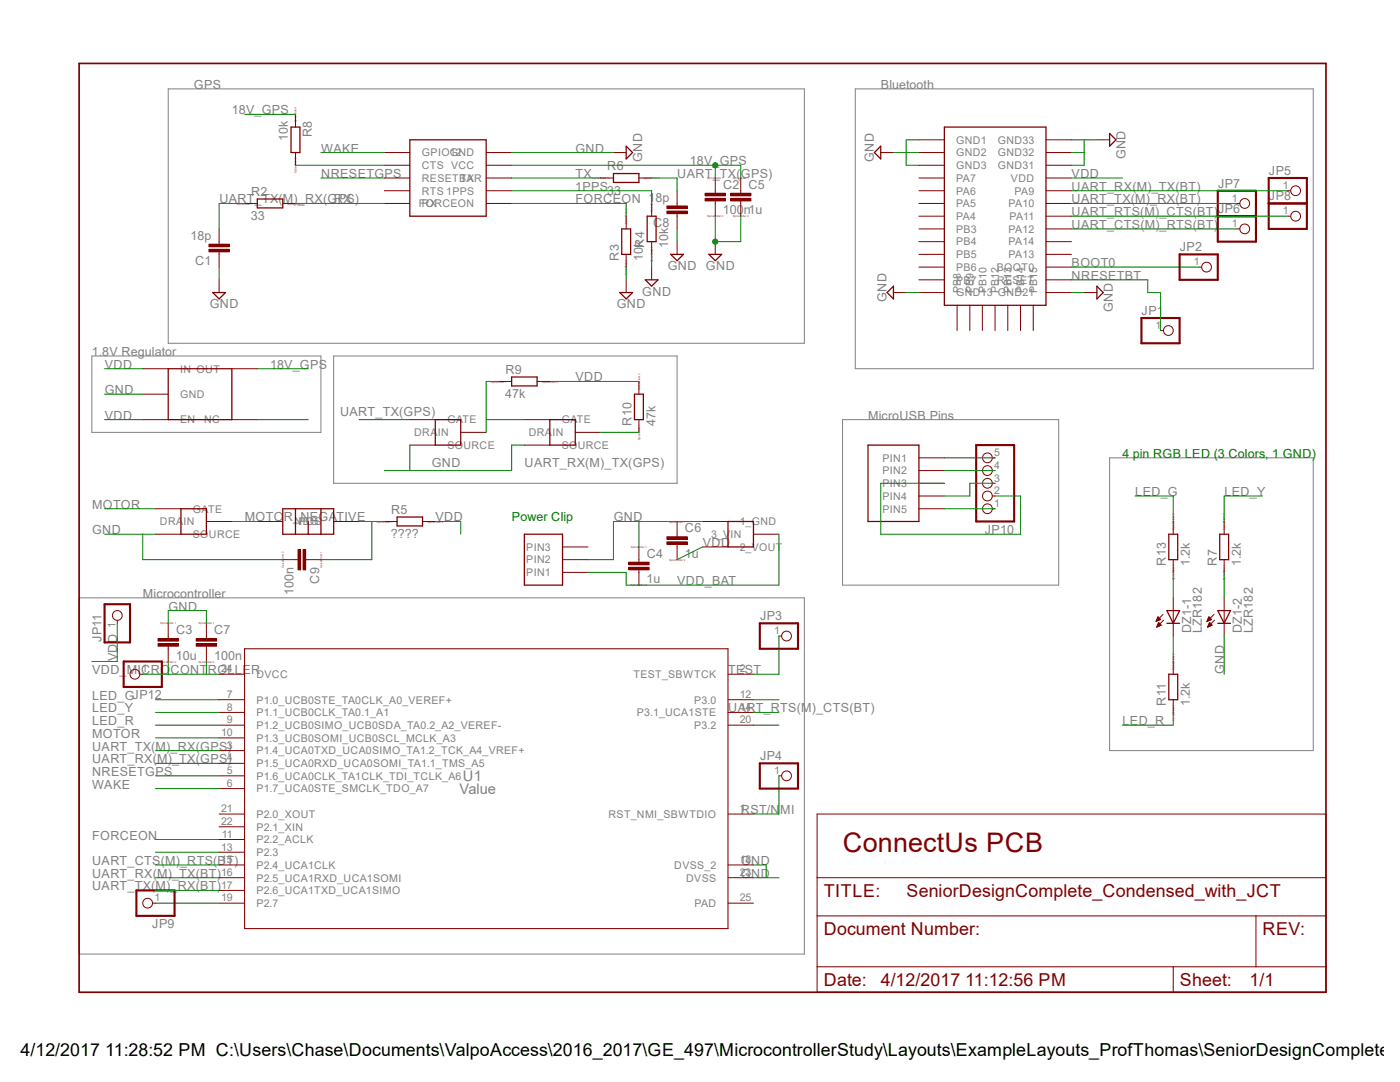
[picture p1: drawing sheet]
<svg xmlns="http://www.w3.org/2000/svg" width="279mm" height="216mm" viewBox="0 0 279 216" stroke-linecap="round" stroke-linejoin="round" font-family="sans-serif">
<defs><g id="words">
<text font-size="5.4" fill="#800000" x="168.2" y="170.1">ConnectUs PCB</text>
<g font-size="3.6" fill="#800000">
<text x="164.4" y="178.9">TITLE:</text>
<text x="180.9" y="178.9">SeniorDesignComplete_Condensed_with_JCT</text>
<text x="164.4" y="186.6">Document Number:</text>
<text x="252" y="186.6">REV:</text>
<text x="164.4" y="196.7">Date:</text>
<text x="175.8" y="196.7">4/12/2017 11:12:56 PM</text>
<text x="235.5" y="196.7">Sheet:</text>
<text x="249.4" y="196.7">1/1</text>
</g>
<text font-size="3.6" x="4.1" y="210.8">4/12/2017 11:28:52 PM C:\Users\Chase\Documents\ValpoAccess\2016_2017\GE_497\MicrocontrollerStudy\Layouts\ExampleLayouts_ProfThomas\SeniorDesignComplete_C</text>
<g font-size="2.9" fill="#808080">
<text x="92.4" y="155.9">U1</text>
<text x="91.7" y="158.4">Value</text>
</g>
<g font-size="2.5" fill="#808080">
<text x="38.7" y="17.7">GPS</text>
<text x="175.8" y="17.7">Bluetooth</text>
<text x="46.3" y="22.8">18V_GPS</text>
<text x="57.4" y="28.2" transform="rotate(-90 57.4 28.2)">10k</text>
<text x="62.2" y="27.3" transform="rotate(-90 62.2 27.3)">R8</text>
<text x="64.1" y="30.4">WAKE</text>
<text x="64.1" y="35.5">NRESETGPS</text>
<text x="114.9" y="30.4">GND</text>
<text x="114.9" y="35.5">TX</text>
<text x="121.2" y="34">R6</text>
<text x="128.1" y="32.3" transform="rotate(-90 128.1 32.3)">GND</text>
<text x="135.2" y="35.5">UART_TX(GPS)</text>
<text x="137.7" y="33">18V_GPS</text>
<text x="174.4" y="32.3" transform="rotate(-90 174.4 32.3)">GND</text>
<text x="213.9" y="35.5">VDD</text>
<text x="224.6" y="31.8" transform="rotate(-90 224.6 31.8)">GND</text>
<text x="253.2" y="34.9">JP5</text>
<text x="43.8" y="40.6">UART_TX(M)_RX(GPS)</text>
<text x="50.1" y="39.1">R2</text>
<text x="66.6" y="40.6">RX</text>
<text x="114.8" y="38.1">1PPS</text>
<text x="114.9" y="40.6">FORCEON 18p</text>
<text x="121.2" y="38.8">33</text>
<text x="144.3" y="37.7">C2</text>
<text x="149.4" y="37.7">C5</text>
<text x="213.9" y="38.1">UART_RX(M)_TX(BT)</text>
<text x="213.9" y="40.6">UART_TX(M)_RX(BT)</text>
<text x="243.1" y="37.4">JP7</text>
<text x="253.2" y="40">JP8</text>
<text x="38" y="47.8">18p</text>
<text x="50.1" y="43.9">33</text>
<text x="130.3" y="45.3">C8</text>
<text x="144.3" y="42.8">100n1u</text>
<text x="213.9" y="43.1">UART_RTS(M)_CTS(BT)</text>
<text x="213.9" y="45.7">UART_CTS(M)_RTS(BT)</text>
<text x="243.1" y="42.5">JP6</text>
<text x="38.9" y="52.9">C1</text>
<text x="123.5" y="52" transform="rotate(-90 123.5 52)">R3</text>
<text x="128.3" y="52" transform="rotate(-90 128.3 52)">10k</text>
<text x="128.6" y="49.4" transform="rotate(-90 128.6 49.4)">R4</text>
<text x="133.3" y="53.9">GND</text>
<text x="133.4" y="49.5" transform="rotate(-90 133.4 49.5)">10k</text>
<text x="140.9" y="53.9">GND</text>
<text x="213.9" y="53.3">BOOT0</text>
<text x="235.5" y="50.1">JP2</text>
<text x="128.2" y="59">GND</text>
<text x="213.9" y="55.8">NRESETBT</text>
<text x="41.9" y="61.6">GND</text>
<text x="123.1" y="61.6">GND</text>
<text x="176.9" y="60.2" transform="rotate(-90 176.9 60.2)">GND</text>
<text x="222.1" y="62.3" transform="rotate(-90 222.1 62.3)">GND</text>
<text x="227.8" y="62.8">JP1</text>
<text x="18.3" y="71">1.8V Regulator</text>
<text x="20.9" y="73.6">VDD</text>
<text x="53.9" y="73.6">18V_GPS</text>
<text x="100.9" y="74.6">R9</text>
<text x="114.9" y="76.1">VDD</text>
<text x="20.9" y="83.7">VDD</text>
<text x="20.9" y="78.7">GND</text>
<text x="67.9" y="83">UART_TX(GPS)</text>
<text x="100.8" y="79.4">47k</text>
<text x="173.3" y="83.7">MicroUSB Pins</text>
<text x="126" y="85" transform="rotate(-90 126 85)">R10</text>
<text x="130.8" y="85" transform="rotate(-90 130.8 85)">47k</text>
<text x="86.1" y="93.1">GND</text>
<text x="104.7" y="93.1">UART_RX(M)_TX(GPS)</text>
<text x="18.4" y="101.5">MOTOR</text>
<text x="226.6" y="99">LED_G</text>
<text x="244.4" y="99">LED_Y</text>
<text x="18.4" y="106.6">GND</text>
<text x="48.9" y="104.1">MOTOR_NEGATIVE</text>
<text x="78" y="107.4">????</text>
<text x="78.1" y="102.6">R5</text>
<text x="86.9" y="104.1">VDD</text>
<text x="122.5" y="104.1">GND</text>
<text x="136.7" y="106.2">C6</text>
<text x="196.6" y="106.5">JP10</text>
<text x="129.1" y="111.3">C4</text>
<text x="136.7" y="111.3">1u</text>
<text x="140.3" y="109.1">VDD</text>
<text x="232.7" y="112.9" transform="rotate(-90 232.7 112.9)">R13</text>
<text x="237.5" y="112.9" transform="rotate(-90 237.5 112.9)">1.2k</text>
<text x="242.8" y="112.9" transform="rotate(-90 242.8 112.9)">R7</text>
<text x="247.6" y="112.9" transform="rotate(-90 247.6 112.9)">1.2k</text>
<text x="28.5" y="119.3">Microcontroller</text>
<text x="58.6" y="118.8" transform="rotate(-90 58.6 118.8)">100n</text>
<text x="63.7" y="116.5" transform="rotate(-90 63.7 116.5)">C9</text>
<text x="129" y="116.4">1u</text>
<text x="135.2" y="116.8">VDD_BAT</text>
<text x="33.6" y="121.8">GND</text>
<text x="151.7" y="123.7">JP3</text>
<text x="20.2" y="128.1" transform="rotate(-90 20.2 128.1)">JP11</text>
<text x="23.4" y="132" transform="rotate(-90 23.4 132)">VDD</text>
<text x="35.1" y="131.6">10u</text>
<text x="35.1" y="126.5">C3</text>
<text x="42.7" y="131.6">100n</text>
<text x="42.8" y="126.5">C7</text>
<text x="237.7" y="126.4" transform="rotate(-90 237.7 126.4)">DZ1-1</text>
<text x="239.9" y="126.4" transform="rotate(-90 239.9 126.4)">LZR182</text>
<text x="247.9" y="126.4" transform="rotate(-90 247.9 126.4)">DZ1-2</text>
<text x="250" y="126.4" transform="rotate(-90 250 126.4)">LZR182</text>
<text x="18.4" y="134.5">VDD_MICROCONTROLLER</text>
<text x="145.3" y="134.5">TEST</text>
<text x="244.3" y="134.5" transform="rotate(-90 244.3 134.5)">GND</text>
<text x="18.4" y="142.2">LED_Y</text>
<text x="18.4" y="139.6">LED_GJP12</text>
<text x="145.3" y="142.2">UART_RTS(M)_CTS(BT)</text>
<text x="232.7" y="140.8" transform="rotate(-90 232.7 140.8)">R11</text>
<text x="237.5" y="140.9" transform="rotate(-90 237.5 140.9)">1.2k</text>
<text x="18.4" y="149.8">UART_TX(M)_RX(GPS)</text>
<text x="18.4" y="144.7">LED_R</text>
<text x="18.4" y="147.2">MOTOR</text>
<text x="224" y="144.7">LED_R</text>
<text x="18.4" y="154.9">NRESETGPS</text>
<text x="18.4" y="152.3">UART_RX(M)_TX(GPS)</text>
<text x="151.7" y="151.7">JP4</text>
<text x="18.4" y="157.4">WAKE</text>
<text x="18.4" y="167.5">FORCEON</text>
<text x="147.9" y="162.4">RST/NMI</text>
<text x="18.4" y="172.6">UART_CTS(M)_RTS(BT)</text>
<text x="147.9" y="172.6">GND</text>
<text x="18.4" y="175.1">UART_RX(M)_TX(BT)</text>
<text x="18.4" y="177.7">UART_TX(M)_RX(BT)</text>
<text x="147.9" y="175.1">GND</text>
<text x="30.4" y="185.2">JP9</text>
</g>
<g font-size="2.5" fill="#008000">
<text x="224" y="91.4">4 pin RGB LED (3 Colors, 1 GND)</text>
<text x="102.2" y="104.1">Power Clip</text>
</g>
<g font-size="2.1" fill="#808080">
<text x="190.8" y="28.7">GND1</text>
<text x="199.1" y="28.7">GND33</text>
<text x="84.2" y="31.2">GPIO12</text>
<text x="84.2" y="33.7">CTS VCC</text>
<text x="89.8" y="31.2">GND</text>
<text x="190.8" y="31.2">GND2</text>
<text x="190.8" y="33.7">GND3</text>
<text x="199.1" y="33.7">GND31</text>
<text x="199.1" y="31.2">GND32</text>
<text x="83.6" y="41.4">FORCEON</text>
<text x="84.2" y="36.3">RESETBAR</text>
<text x="84.2" y="38.8">RTS 1PPS</text>
<text x="84.2" y="41.4">RX</text>
<text x="91.9" y="36.3">TX</text>
<text x="190.8" y="36.3">PA7</text>
<text x="190.8" y="38.8">PA6</text>
<text x="190.8" y="41.4">PA5</text>
<text x="201.3" y="41.4">PA10</text>
<text x="201.8" y="36.3">VDD</text>
<text x="202.5" y="38.8">PA9</text>
<text x="245.9" y="40.2">1</text>
<text x="256" y="37.7">1</text>
<text x="190.8" y="43.9">PA4</text>
<text x="190.8" y="46.4">PB3</text>
<text x="201.3" y="46.4">PA12</text>
<text x="201.5" y="43.9">PA11</text>
<text x="245.9" y="45.3">1</text>
<text x="256" y="42.8">1</text>
<text x="190.8" y="49">PB4</text>
<text x="190.8" y="51.5">PB5</text>
<text x="201.3" y="51.5">PA13</text>
<text x="201.3" y="49">PA14</text>
<text x="238.3" y="52.9">1</text>
<text x="190.8" y="54.1">PB6</text>
<text x="190.8" y="56.6">PB7</text>
<text x="190.8" y="59.1">GND13 GND21</text>
<text x="191.8" y="58.5" transform="rotate(-90 191.8 58.5)">PB8</text>
<text x="194.3" y="58.5" transform="rotate(-90 194.3 58.5)">PB9</text>
<text x="196.8" y="58.5" transform="rotate(-90 196.8 58.5)">PB10</text>
<text x="198.9" y="54.1">BOOT0</text>
<text x="199" y="56.6">RESET</text>
<text x="199.3" y="58.5" transform="rotate(-90 199.3 58.5)">PB12</text>
<text x="201.9" y="58.5" transform="rotate(-90 201.9 58.5)">PB13</text>
<text x="204.4" y="58.5" transform="rotate(-90 204.4 58.5)">PB14</text>
<text x="207" y="58.5" transform="rotate(-90 207 58.5)">PB15</text>
<text x="230.6" y="65.6">1</text>
<text x="35.9" y="74.3">IN OUT</text>
<text x="35.9" y="79.4">GND</text>
<text x="35.9" y="84.5">EN</text>
<text x="40.8" y="84.5">NC</text>
<text x="82.7" y="87">DRAIN</text>
<text x="89.3" y="84.5">GATE</text>
<text x="89.3" y="89.6">SOURCE</text>
<text x="105.5" y="87">DRAIN</text>
<text x="112.1" y="84.5">GATE</text>
<text x="112.1" y="89.6">SOURCE</text>
<text x="176.1" y="94.7">PIN2</text>
<text x="176.1" y="92.1">PIN1</text>
<text x="198.4" y="93.6">4</text>
<text x="198.4" y="91">5</text>
<text x="176.1" y="99.7">PIN4</text>
<text x="176.1" y="97.2">PIN3</text>
<text x="198.4" y="101.2">1</text>
<text x="198.4" y="98.6">2</text>
<text x="198.4" y="96.1">3</text>
<text x="31.9" y="104.8">DRAIN</text>
<text x="38.5" y="102.3">GATE</text>
<text x="38.5" y="107.4">SOURCE</text>
<text x="58.8" y="104.8">NEG</text>
<text x="59.6" y="104.8">POS</text>
<text x="141.9" y="107.4">3_VIN</text>
<text x="147.6" y="104.8">1_GND</text>
<text x="176.1" y="102.3">PIN5</text>
<text x="105" y="112.4">PIN2</text>
<text x="105" y="109.9">PIN3</text>
<text x="147.6" y="109.9">2_VOUT</text>
<text x="105" y="115">PIN1</text>
<text x="23.1" y="125.3" transform="rotate(-90 23.1 125.3)">1</text>
<text x="154.5" y="126.5">1</text>
<text x="28.3" y="134.2">1</text>
<text x="44.1" y="134.2">24</text>
<text x="51.2" y="135.3">DVCC</text>
<text x="126.4" y="135.3">TEST_SBWTCK</text>
<text x="147.6" y="134.2">2</text>
<text x="45.3" y="139.2">7</text>
<text x="45.3" y="141.8">8</text>
<text x="51.2" y="140.4">P1.0_UCB0STE_TA0CLK_A0_VEREF+</text>
<text x="51.2" y="142.9">P1.1_UCB0CLK_TA0.1_A1</text>
<text x="127.1" y="142.9">P3.1_UCA1STE</text>
<text x="138.6" y="140.4">P3.0</text>
<text x="147.6" y="139.2">12</text>
<text x="147.6" y="141.8">14</text>
<text x="44.1" y="146.9">10</text>
<text x="45.3" y="149.4">3</text>
<text x="45.3" y="144.3">9</text>
<text x="51.2" y="145.5">P1.2_UCB0SIMO_UCB0SDA_TA0.2_A2_VEREF-</text>
<text x="51.2" y="148">P1.3_UCB0SOMI_UCB0SCL_MCLK_A3</text>
<text x="138.6" y="145.5">P3.2</text>
<text x="147.6" y="144.3">20</text>
<text x="45.3" y="151.9">4</text>
<text x="45.3" y="154.5">5</text>
<text x="51.2" y="150.5">P1.4_UCA0TXD_UCA0SIMO_TA1.2_TCK_A4_VREF+</text>
<text x="51.2" y="153.1">P1.5_UCA0RXD_UCA0SOMI_TA1.1_TMS_A5</text>
<text x="51.2" y="155.6">P1.6_UCA0CLK_TA1CLK_TDI_TCLK_A6</text>
<text x="154.5" y="154.5">1</text>
<text x="45.3" y="157">6</text>
<text x="51.2" y="158.1">P1.7_UCA0STE_SMCLK_TDO_A7</text>
<text x="44.1" y="162.1">21</text>
<text x="44.1" y="164.6">22</text>
<text x="44.3" y="167.2">11</text>
<text x="51.2" y="163.2">P2.0_XOUT</text>
<text x="51.2" y="165.7">P2.1_XIN</text>
<text x="121.5" y="163.2">RST_NMI_SBWTDIO</text>
<text x="147.6" y="162.1">1</text>
<text x="44.1" y="169.7">13</text>
<text x="44.1" y="172.3">15</text>
<text x="51.2" y="168.3">P2.2_ACLK</text>
<text x="51.2" y="170.8">P2.3</text>
<text x="51.2" y="173.4">P2.4_UCA1CLK</text>
<text x="134.6" y="173.4">DVSS_2</text>
<text x="147.6" y="172.3">18</text>
<text x="30.8" y="179.9">1</text>
<text x="44.1" y="174.8">16</text>
<text x="44.1" y="177.3">17</text>
<text x="44.1" y="179.9">19</text>
<text x="51.2" y="175.9">P2.5_UCA1RXD_UCA1SOMI</text>
<text x="51.2" y="178.4">P2.6_UCA1TXD_UCA1SIMO</text>
<text x="136.9" y="175.9">DVSS</text>
<text x="147.6" y="174.8">23</text>
<text x="147.6" y="179.9">25</text>
<text x="51.2" y="181">P2.7</text>
<text x="138.6" y="181">PAD</text>
</g>
<g font-size=".6" fill="#800080">
<text x="59.2" y="24.4" transform="rotate(-90 59.2 24.4)">SpiceOrder 1</text>
<text x="59.2" y="34.6" transform="rotate(-90 59.2 34.6)">SpiceOrder 2</text>
<text x="118.3" y="35.7">SpiceOrder 1</text>
<text x="128.4" y="35.7">SpiceOrder 2</text>
<text x="141.1" y="35.7">SpiceOrder 1</text>
<text x="146.2" y="35.7">SpiceOrder 1</text>
<text x="47.2" y="40.8">SpiceOrder 1</text>
<text x="57.4" y="40.8">SpiceOrder 2</text>
<text x="125.2" y="44.7" transform="rotate(-90 125.2 44.7)">SpiceOrder 2</text>
<text x="130.3" y="42.2" transform="rotate(-90 130.3 42.2)">SpiceOrder 2</text>
<text x="141.1" y="43.4">SpiceOrder 2</text>
<text x="146.2" y="43.4">SpiceOrder 2</text>
<text x="130.3" y="52.4" transform="rotate(-90 130.3 52.4)">SpiceOrder 1</text>
<text x="125.2" y="54.9" transform="rotate(-90 125.2 54.9)">SpiceOrder 1</text>
<text x="98" y="76.3">SpiceOrder 1</text>
<text x="108.1" y="76.3">SpiceOrder 2</text>
<text x="127.7" y="77.7" transform="rotate(-90 127.7 77.7)">SpiceOrder 2</text>
<text x="127.7" y="87.9" transform="rotate(-90 127.7 87.9)">SpiceOrder 1</text>
<text x="75.1" y="104.3">SpiceOrder 1</text>
<text x="85.3" y="104.3">SpiceOrder 2</text>
<text x="133.5" y="104.3">SpiceOrder 1</text>
<text x="234.4" y="105.7" transform="rotate(-90 234.4 105.7)">SpiceOrder 2</text>
<text x="244.5" y="105.7" transform="rotate(-90 244.5 105.7)">SpiceOrder 2</text>
<text x="56.6" y="113.3" transform="rotate(-90 56.6 113.3)">SpiceOrder 2</text>
<text x="64.3" y="113.3" transform="rotate(-90 64.3 113.3)">SpiceOrder 1</text>
<text x="125.9" y="109.4">SpiceOrder 1</text>
<text x="133.5" y="111.9">SpiceOrder 2</text>
<text x="125.9" y="117">SpiceOrder 2</text>
<text x="234.4" y="115.8" transform="rotate(-90 234.4 115.8)">SpiceOrder 1</text>
<text x="244.5" y="115.8" transform="rotate(-90 244.5 115.8)">SpiceOrder 1</text>
<text x="32" y="124.6">SpiceOrder 1</text>
<text x="39.6" y="124.6">SpiceOrder 1</text>
<text x="32" y="132.2">SpiceOrder 2</text>
<text x="39.6" y="132.2">SpiceOrder 2</text>
<text x="234.4" y="133.6" transform="rotate(-90 234.4 133.6)">SpiceOrder 2</text>
<text x="234.4" y="143.8" transform="rotate(-90 234.4 143.8)">SpiceOrder 1</text>
</g>
</g></defs>
<path d="M33.6 17.7h126.9v50.8h-126.9zM170.7 17.7h91.4v55.9h-91.4zM18.3 71h45.8v15.3h-45.8zM66.6 71h68.5v25.4h-68.5zM168.1 83.7h43.2v33.1h-43.2zM221.4 91.4h40.7v58.4h-40.7zM15.8 119.3h144.7v71.1h-144.7z" fill="none" stroke="#808080" stroke-width=".2"/>
<path d="M15.8 12.7h248.8v185.3h-248.8z" fill="none" stroke="#800000" stroke-width=".34"/>
<path d="M163.1 162.4h101.5v35.6h-101.5zM163.1 175.1h101.5M163.1 182.8h101.5M163.1 192.9h101.5M234.1 192.9v5.1M250.7 182.8v10.1" fill="none" stroke="#800000" stroke-width=".2"/>
<path d="M140.7 39.6h4.1v.5h-4.1z" fill-rule="evenodd" fill="#800000"/>
<path d="M140.7 39.6h4.1v.5h-4.1z" fill="none" stroke="#800000" stroke-width=".2"/>
<path d="M140.7 38.6h4.1v.5h-4.1z" fill-rule="evenodd" fill="#800000"/>
<g fill="none" stroke="#800000" stroke-width=".2">
<path d="M122.4 30.4h2.6M140.7 38.6h4.1v.5h-4.1zM142.7 35.5v3.1M175.8 30.4h2.5M218.9 27.9h2.5M43.7 55.8v2.6M125 55.8v2.6M130 53.3v2.5M135.1 40.6v.5M135.1 42.6v.5M135.1 48.2v2.6M142.7 40.1v3"/>
<path d="M142.7 48.2v2.6M178.3 58.4h2.5M216.4 58.4h2.5M28.5 73.6h5.1M28.5 78.7h5.1M46.3 73.6h5.1M28.5 83.7h5.1M46.3 83.7h5.1M43.7 134.5h5.1M43.7 139.6h5.1M145.3 134.5h5.1M145.3 139.6h5.1"/>
<path d="M43.7 149.8h5.1M43.7 152.3h5.1M43.7 154.8h5.1M43.7 157.4h5.1M43.7 142.2h5.1M43.7 144.7h5.1M43.7 147.2h5.1M145.3 142.2h5.1M145.3 144.7h5.1M43.7 162.4h5.1M43.7 167.5h5.1M43.7 170.1h5.1"/>
<path d="M43.7 172.6h5.1M43.7 175.1h5.1M43.7 177.7h5.1M43.7 165h5.1M145.3 162.4h5.1M145.3 172.6h5.1M145.3 175.1h5.1M43.7 180.2h5.1M145.3 180.2h5.1"/>
</g>
<path d="M125 29.2l1.2 1.2-1.2 1.3zM175.8 29.2v2.5l-1.3-1.3zM221.4 26.6l1.3 1.3-1.3 1.3zM42.5 58.4h2.5l-1.3 1.2zM123.7 58.4h2.5l-1.2 1.2zM128.8 55.8h2.5l-1.3 1.3zM133.9 50.8h2.5l-1.3 1.2zM141.5 50.8h2.5l-1.3 1.2zM178.3 57.1v2.5l-1.3-1.2zM218.9 57.1l1.3 1.3-1.3 1.2zM33.6 73.6h12.7v10.1h-12.7z" fill="none" stroke="#800000" stroke-width=".25"/>
<path d="M48.8 129.5h96.5v55.8h-96.5z" fill="none" stroke="#800000" stroke-width=".21"/>
<path d="M133.1 42.1h4.1v.5h-4.1z" fill-rule="evenodd" fill="#800000"/>
<path d="M133.1 42.1h4.1v.5h-4.1z" fill="none" stroke="#800000" stroke-width=".2"/>
<path d="M133.1 41.1h4.1v.5h-4.1z" fill-rule="evenodd" fill="#800000"/>
<path d="M135.1 38.1v2.5M43.7 48.2v.5M43.7 50.2v.6M133.1 41.1h4.1v.5h-4.1zM135.1 43.1v2.6" fill="none" stroke="#800000" stroke-width=".2"/>
<path d="M41.7 49.7h4.1v.5h-4.1z" fill-rule="evenodd" fill="#800000"/>
<path d="M41.7 49.7h4.1v.5h-4.1z" fill="none" stroke="#800000" stroke-width=".2"/>
<path d="M41.7 48.7h4.1v.5h-4.1z" fill-rule="evenodd" fill="#800000"/>
<g fill="none" stroke="#800000" stroke-width=".2">
<path d="M59 22.8v2.6M59 30.4v2.6M76.7 30.4h5.1M76.7 33h5.1M76.7 35.5h5.1M76.7 38.1h5.1M97 30.4h5.1M97 33h5.1M97 35.5h5.1M97 38.1h5.1M119.9 35.5h2.5M127.5 35.5h2.5"/>
<path d="M41.7 48.7h4.1v.5h-4.1zM43.7 45.7v2.5M43.7 50.8v2.5M48.8 40.6h2.6M56.4 40.6h2.6M76.7 40.6h5.1M97 40.6h5.1M125 43.1v2.6M125 50.8v2.5M130 40.6v2.5M130 48.2v2.6M99.6 76.1h2.5"/>
<path d="M107.2 76.1h2.5M127.5 76.1v2.6M81.8 83.7h5.1M81.8 88.8h5.1M91.9 86.3h5.1M104.6 83.7h5.1M104.6 88.8h5.1M114.8 86.3h5.1M127.5 83.7v2.6M31 101.5h5.1M31 106.6h5.1M41.2 104.1h5.1"/>
<path d="M51.4 104.1h5M66.6 104.1h5.1M76.7 104.1h2.5M84.3 104.1h2.6M112.3 114.2h5M112.3 111.7h5M112.3 109.1h5M234.1 104.1v2.5M234.1 111.7v2.5M234.1 119.3v7.6M244.3 104.1v2.5M244.3 111.7v2.5"/>
<path d="M244.3 119.3v7.6M230.8 123.9h.1M230.8 123.8h.3M230.8 123.7h.6M230.9 123.7h.7M230.9 125.1h.1M230.9 123.5h.7M230.9 125h.3M231 123.4h.5M231 123.4h.4M231 124.9h.4M231 123.3h.3"/>
<path d="M231 124.8h.6M231.1 123.2h.1M231.1 124.7h.6M231.1 124.6h.5M231.1 123.1l-.4 .9M231.1 123.1l.5 .5-.9 .4M231.1 123.1h.1M231.1 124.5h.4M231.1 124.4h.3M231.2 124.3h.2M231.2 124.2l-.4 .9M231.2 124.2l.5 .6-.9 .3"/>
<path d="M231.2 124.2h.1M232.1 122.6l-1.4 1.4M232.2 123.7l-1.4 1.4M234.1 132v2.5M234.1 139.6v2.6M240.9 123.9h.2M241 123.8h.3M241 123.7h.5M241 123.7h.7M241 125.1h.2M241.1 123.5h.6M241.1 123.4h.5"/>
<path d="M241.1 125h.3M241.1 123.4h.4M241.1 124.9h.5M241.2 123.3h.2M241.2 124.8h.6M241.2 124.7h.7M241.2 123.2h.1M241.2 124.6h.6M241.3 123.1h.1M241.3 124.5h.4M241.3 123.1l-.4 .9M241.3 123.1l.5 .5-.9 .4"/>
<path d="M241.3 124.4h.3M241.3 124.3h.2M241.4 124.2h.1M241.4 124.2l-.4 .9M241.4 124.2l.5 .6-.9 .3M242.3 122.6l-1.4 1.4M242.4 123.7l-1.4 1.4"/>
</g>
<g fill="none" stroke="#800000" stroke-width=".25">
<path d="M51.4 39.7h5v1.8h-5zM58.1 25.4h1.8v5h-1.8zM81.8 27.9h15.2v15.2h-15.2zM122.4 34.6h5.1v1.8h-5.1zM124.1 45.7h1.8v5.1h-1.8zM129.2 43.1h1.7v5.1h-1.7zM102.1 75.2h5.1v1.8h-5.1zM126.6 78.7h1.8v5h-1.8zM86.9 83.7h5v5.1h-5zM109.7 83.7h5.1v5.1h-5.1zM36.1 101.5h5.1v5.1h-5.1zM56.4 101.5h10.2v5.1h-10.2z"/>
<path d="M59 101.5v5.1M61.5 104.1v2.5M64.1 101.5v5.1M79.2 103.2h5.1v1.7h-5.1zM104.6 106.6h7.7v10.2h-7.7zM233.3 106.6h1.7v5.1h-1.7zM243.4 106.6h1.8v5.1h-1.8zM232.9 121.8h2.5l-1.3 2.6zM232.9 124.4h2.5M233.3 134.5h1.7v5.1h-1.7zM243 124.4h2.6M243 121.8h2.6l-1.3 2.6z"/>
</g>
<path d="M31.5 128.4h4.1v.5h-4.1z" fill-rule="evenodd" fill="#800000"/>
<path d="M31.5 128.4h4.1v.5h-4.1z" fill="none" stroke="#800000" stroke-width=".2"/>
<path d="M31.5 127.4h4.1v.5h-4.1z" fill-rule="evenodd" fill="#800000"/>
<path d="M31.5 127.4h4.1v.5h-4.1zM33.6 124.4v3M33.6 128.9v3.1" fill="none" stroke="#800000" stroke-width=".2"/>
<path d="M39.2 128.4h4v.5h-4z" fill-rule="evenodd" fill="#800000"/>
<path d="M39.2 128.4h4v.5h-4z" fill="none" stroke="#800000" stroke-width=".2"/>
<path d="M39.2 127.4h4v.5h-4z" fill-rule="evenodd" fill="#800000"/>
<path d="M39.2 127.4h4v.5h-4zM41.2 124.4v3M41.2 128.9v3.1" fill="none" stroke="#800000" stroke-width=".2"/>
<path d="M145.8 39.6h4.1v.5h-4.1z" fill-rule="evenodd" fill="#800000"/>
<path d="M145.8 39.6h4.1v.5h-4.1z" fill="none" stroke="#800000" stroke-width=".2"/>
<path d="M145.8 38.6h4.1v.5h-4.1z" fill-rule="evenodd" fill="#800000"/>
<g fill="none" stroke="#800000" stroke-width=".2">
<path d="M145.8 38.6h4.1v.5h-4.1zM147.8 35.5v3.1M183.4 27.9h5.1M183.4 30.4h5.1M183.4 33h5.1M183.4 35.5h5.1M183.4 38.1h5.1M208.7 27.9h5.1M208.7 30.4h5.1M208.7 33h5.1M208.7 35.5h5.1M208.7 38.1h5.1"/>
<path d="M147.8 40.1v3M183.4 40.6h5.1M183.4 43.1h5.1M183.4 45.7h5.1M183.4 48.2h5.1M183.4 50.8h5.1M183.4 53.3h5.1M183.4 55.8h5.1M183.4 58.4h5.1M208.7 40.6h5.1M208.7 43.1h5.1M208.7 45.7h5.1"/>
<path d="M208.7 48.2h5.1M208.7 50.8h5.1M208.7 53.3h5.1M208.7 55.8h5.1M208.7 58.4h5.1M191 60.9v5.1M193.5 60.9v5.1M196 60.9v5.1M198.6 60.9v5.1M201.1 60.9v5.1M203.7 60.9v5.1M206.2 60.9v5.1"/>
</g>
<path d="M188.5 25.4h20.2v35.5h-20.2z" fill="none" stroke="#800000" stroke-width=".25"/>
<path d="M125.5 113.2h4v.5h-4z" fill-rule="evenodd" fill="#800000"/>
<path d="M125.5 113.2h4v.5h-4z" fill="none" stroke="#800000" stroke-width=".2"/>
<path d="M125.5 112.2h4v.5h-4z" fill-rule="evenodd" fill="#800000"/>
<path d="M125.5 112.2h4v.5h-4zM127.5 109.1v3.1M127.5 113.7v3.1M140.2 104.1h5.1M140.2 109.1h5.1M150.4 106.6h5" fill="none" stroke="#800000" stroke-width=".2"/>
<path d="M145.3 104.1h5.1v5h-5.1z" fill="none" stroke="#800000" stroke-width=".25"/>
<path d="M133.1 108.1h4.1v.5h-4.1z" fill-rule="evenodd" fill="#800000"/>
<path d="M133.1 108.1h4.1v.5h-4.1z" fill="none" stroke="#800000" stroke-width=".2"/>
<path d="M133.1 107.1h4.1v.5h-4.1z" fill-rule="evenodd" fill="#800000"/>
<g fill="none" stroke="#800000" stroke-width=".2">
<path d="M257 38.1h.6M239.2 53.3h.6M246.8 45.7h.6M246.8 40.6h.6M257 43.1h.6M231.6 66h.6M133.1 107.1h4.1v.5h-4.1zM135.1 104.1v3M135.1 108.6v3.1M155.4 126.9h.6M155.4 154.8h.6M30.5 180.2h.5"/>
<circle cx="258.6" cy="38.1" r=".98"/>
<circle cx="240.8" cy="53.3" r=".98"/>
<circle cx="248.4" cy="45.7" r=".98"/>
<circle cx="248.4" cy="40.6" r=".98"/>
<circle cx="258.6" cy="43.1" r=".98"/>
<circle cx="233.2" cy="66" r=".98"/>
<circle cx="157" cy="126.9" r=".98"/>
<circle cx="157" cy="154.8" r=".98"/>
<circle cx="29.5" cy="180.2" r=".98"/>
</g>
<path d="M243 38.1h7.7v10.1h-7.7zM253.2 35.5h7.6v10.2h-7.6zM235.4 50.8h7.6v5h-7.6zM243 43.1h7.7M253.2 40.6h7.6M227.8 63.5h7.6v5h-7.6zM151.6 124.4h7.7v5.1h-7.7zM151.6 152.3h7.7v5.1h-7.7zM27.2 177.7h7.6v5.1h-7.6z" fill="none" stroke="#800000" stroke-width=".42"/>
<path d="M59.5 109.6h.5v4.1h-.5z" fill-rule="evenodd" fill="#800000"/>
<path d="M59.5 109.6h.5v4.1h-.5z" fill="none" stroke="#800000" stroke-width=".2"/>
<path d="M60.5 109.6h.5v4.1h-.5z" fill-rule="evenodd" fill="#800000"/>
<g fill="none" stroke="#800000" stroke-width=".2">
<path d="M183.4 99h5.1M183.4 96.4h5.1M183.4 93.9h5.1M183.4 91.4h5.1M198 99h.6M198 96.4h.6M198 93.9h.6M198 91.4h.6M56.4 111.7h3.1M60.5 109.6h.5v4.1h-.5zM61 111.7h3.1M183.4 101.5h5.1"/>
<path d="M198 101.5h.6M23.4 123.8v.6M27.9 134.5h.6"/>
<circle cx="197.1" cy="96.4" r=".98"/>
<circle cx="197.1" cy="99" r=".98"/>
<circle cx="197.1" cy="91.4" r=".98"/>
<circle cx="197.1" cy="93.9" r=".98"/>
<circle cx="197.1" cy="101.5" r=".98"/>
<circle cx="23.4" cy="122.8" r=".98"/>
<circle cx="26.9" cy="134.5" r=".98"/>
</g>
<path d="M194.8 88.8h7.6v15.3h-7.6zM20.9 120.6h5.1v7.6h-5.1zM24.7 132h7.6v5.1h-7.6z" fill="none" stroke="#800000" stroke-width=".42"/>
<path d="M173.2 88.8h10.2v15.3h-10.2z" fill="none" stroke="#800000" stroke-width=".25"/>
<g fill="none" stroke="#008000" stroke-width=".2">
<path d="M64.1 30.4h12.6M102.1 30.4h20.3M213.8 35.5h10.2M43.7 53.3v2.5M125 53.3v2.5M135.1 45.7v2.5M142.7 43.1v5.1h5.1v-5.1M20.9 73.6h7.6M109.7 76.1h17.8M20.9 83.7h7.6M86.9 104.1h5v2.5M140.2 109.1l-5.1 2.6"/>
<path d="M23.4 124.4v7.6h-5.1M155.4 126.9v7.6h-5M31 157.4h12.7M155.4 154.8v7.6h-5"/>
</g>
<circle cx="142.7" cy="48.2" r=".51" fill="#008000"/>
<g fill="none" stroke="#008000" stroke-width=".2">
<path d="M102.1 38.1h27.9v2.5M102.1 33h45.7v2.5M102.1 35.5h17.8M142.7 33v2.5M178.3 30.4h5.1M183.4 27.9h-2.6v5.1h2.6M213.8 27.9h5.1M213.8 30.4h2.6M216.4 27.9v5.1h-2.6M102.1 40.6h22.9v2.5M130 50.8v2.5M180.8 58.4h2.6"/>
<path d="M213.8 58.4h2.6M20.9 78.7h7.6M81.8 88.8v5.1M104.6 88.8h-2.5v5.1h-25.4M20.9 106.6h10.1M28.5 106.6v5.1h27.9M127.5 104.1v5M140.2 104.1h-17.8v7.6h-5.1M33.6 124.4v-2.6h7.6v2.6M244.3 126.9v7.6M31 167.5h12.7M150.4 172.6h2.5v2.5"/>
<path d="M150.4 175.1h5"/>
<circle cx="142.7" cy="48.2" r=".51"/>
</g>
<circle cx="142.7" cy="33" r=".51" fill="#008000"/>
<g fill="none" stroke="#008000" stroke-width=".2">
<path d="M48.8 22.8h10.2M59 33h17.7M64.1 35.5h12.6M130 35.5h5.1v2.6M213.8 38.1h43.2M48.8 40.6h-5.1v5.1M59 40.6h17.7M213.8 55.8h15.3v2.6h2.5v7.6M213.8 40.6h33M213.8 43.1h43.2M213.8 45.7h33M213.8 53.3h25.4"/>
<path d="M51.4 73.6h10.1M99.6 76.1h-2.6v10.2M51.4 83.7h10.1M71.7 83.7h10.1M97 83.7h7.6M119.9 86.3h7.6M188.5 96.4h-12.7v10.2h27.9v-7.6h-5.1M188.5 91.4h10.1M188.5 93.9h10.1M198.6 96.4h-5.1v2.6h-5M226.5 99h7.6v5.1M251.9 99h-7.6v5.1"/>
<path d="M20.9 101.5h10.1M46.3 104.1h5.1M71.7 104.1h5M74.2 104.1v7.6h-10.1M155.4 106.6v10.2h-30.4v-2.6h-7.7M188.5 101.5h10.1M234.1 114.2v5.1M244.3 114.2v5.1M28.5 134.5h15.2M31 139.6h12.7M33.6 132v2.5M41.2 132v2.5"/>
<path d="M150.4 139.6h5M234.1 126.9v5.1M31 154.8h12.7M31 142.2h12.7M31 149.8h12.7M31 152.3h12.7M31 144.7h12.7M31 147.2h12.7M150.4 142.2h5M150.4 144.7h5M234.1 142.2v2.5h-10.1M31 175.1h12.7"/>
<path d="M31 177.7h12.7M31 172.6h12.7M31 170.1h12.7M31 180.2h12.7"/>
<circle cx="142.7" cy="33" r=".51"/>
</g>
<use href="#words"/>
</svg>
